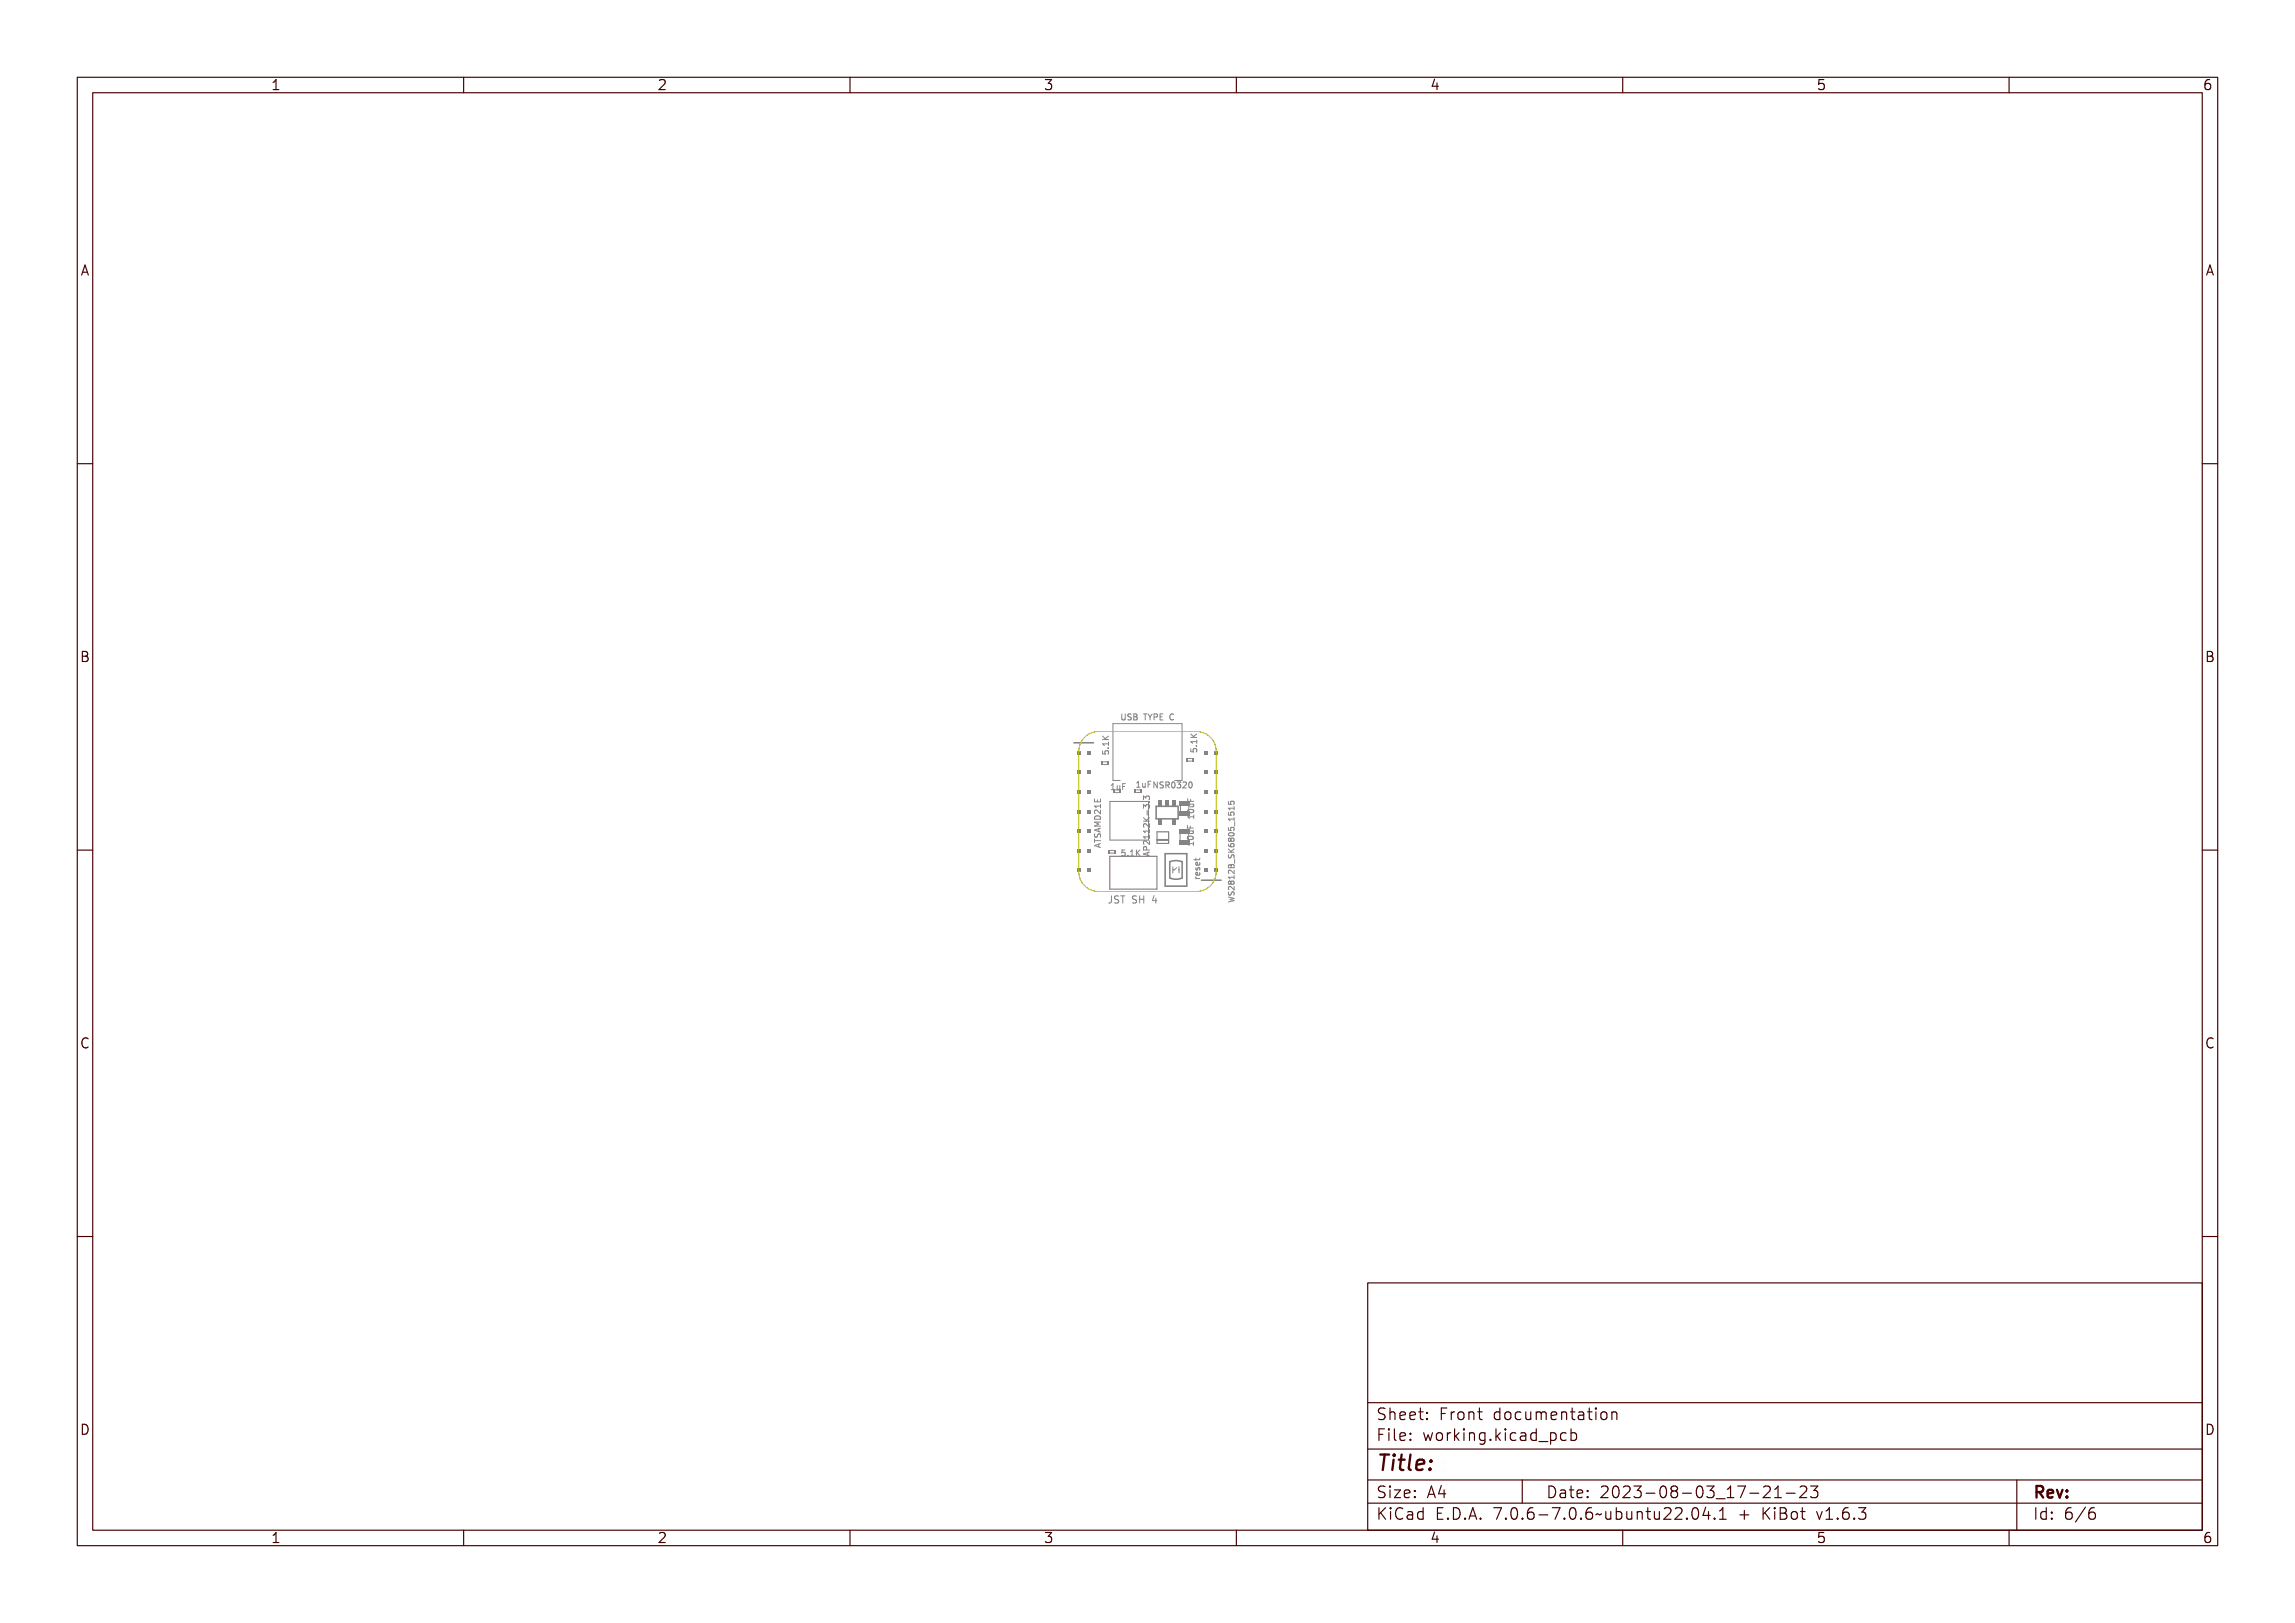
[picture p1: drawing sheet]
<svg xmlns="http://www.w3.org/2000/svg" width="297mm" height="210mm" viewBox="0 0 297 210" stroke-linecap="round" stroke-linejoin="round" font-family="sans-serif">
<defs><g id="words">
<text font-size="2.7" fill="#480000" x="178" y="190.3">Title:</text>
<g font-size="2" fill="#480000">
<text x="178" y="183.7">Sheet: Front documentation</text>
<text x="178" y="186.5">File: working.kicad_pcb</text>
<text x="178" y="193.9">Size: A4</text>
<text x="178" y="196.6">KiCad E.D.A. 7.0.6-7.0.6~ubuntu22.04.1 + KiBot v1.6.3</text>
<text x="200" y="193.9">Date: 2023-08-03_17-21-23</text>
<text x="263" y="196.6">Id: 6/6</text>
<text x="263" y="193.9">Rev:</text>
</g>
<g font-size="1.7" fill="#480000">
<text x="35" y="11.7">1</text>
<text x="85" y="11.7">2</text>
<text x="135" y="11.7">3</text>
<text x="185" y="11.7">4</text>
<text x="235" y="11.7">5</text>
<text x="285" y="11.7">6</text>
<text x="10.5" y="35.7">A</text>
<text x="285.5" y="35.7">A</text>
<text x="10.5" y="85.6">B</text>
<text x="285.5" y="85.6">B</text>
<text x="10.5" y="135.7">C</text>
<text x="285.5" y="135.7">C</text>
<text x="10.5" y="185.6">D</text>
<text x="285.5" y="185.6">D</text>
<text x="35" y="199.7">1</text>
<text x="85" y="199.7">2</text>
<text x="135" y="199.7">3</text>
<text x="185" y="199.7">4</text>
<text x="235" y="199.7">5</text>
<text x="285" y="199.7">6</text>
</g>
<text font-size="1.2" fill="#848484" x="143.3" y="117">JST SH 4</text>
<g font-size="1" fill="#848484">
<text x="145" y="93.2">USB TYPE C</text>
<text x="143.5" y="97.8" transform="rotate(-90 143.5 97.8)">5.1K</text>
<text x="146.9" y="101.9">1uF</text>
<text x="150.1" y="102">NSR0320</text>
<text x="154.9" y="97.5" transform="rotate(-90 154.9 97.5)">5.1K</text>
<text x="143.6" y="102.2">1uF</text>
<text x="154.5" y="105.7" transform="rotate(-90 154.5 105.7)">10uF</text>
<text x="142.4" y="108.8" transform="rotate(-90 142.4 108.8)">ATSAMD21E</text>
<text x="145" y="110.8">5.1K</text>
<text x="155.3" y="113.9" transform="rotate(-90 155.3 113.9)">reset</text>
</g>
</g></defs>
<g fill="none" stroke="#848484" stroke-width=".13">
<path d="M142.7 97.3h.1v.3h.2a.28 .28 0 0 1 .3-.4 .28 .28 0 0 1 .2 .5h-.1a.2 .2 0 0 0 0-.3 .2 .2 0 0 0-.3 0 .2 .2 0 0 0 0 .2h-.4zM142.7 96.1h.7v-.1h.1v.4h-.1v-.2h-.6l.1 .2h-.1zM142.7 95.3l.3 .3 .5-.3v.1l-.4 .2 .4 .1v.1h-.8v-.1h.4l-.4-.3zM143.3 96.8h.2v.1h-.2zM145 92.4h.1v.5a.14 .14 0 0 0 .2 .2 .14 .14 0 0 0 .1-.2v-.5h.1v.5a.25 .25 0 0 1-.2 .3 .25 .25 0 0 1-.3-.3zM145.7 92.5l.3-.1 .1 .1a.15 .15 0 0 0-.3 0 .14 .14 0 0 0 .1 .2 .24 .24 0 0 1 .2 .3 .24 .24 0 0 1-.1 .2 .24 .24 0 0 1-.3-.2 .18 .18 0 0 0 .2 .1 .18 .18 0 0 0 .1-.2 .24 .24 0 0 1-.3-.1 .24 .24 0 0 1 0-.3zM146.3 92.4h.2a.18 .18 0 0 1 .3 .2 .18 .18 0 0 1-.2 .2 .21 .21 0 0 1 .2 .2 .21 .21 0 0 1-.3 .2h-.2zM146.4 92.8h.1a.14 .14 0 0 1 .2 .2 .14 .14 0 0 1-.2 .1h-.1zM146.4 92.5h.1a.12 .12 0 0 1 .2 .1 .12 .12 0 0 1-.2 .1h-.1zM147.5 92.4h.6v.1h-.3v.7h-.1v-.7h-.2zM148.1 92.4h.1l.2 .4 .2-.4h.1l-.3 .4v.4h-.1v-.4zM148.8 92.4h.2a.25 .25 0 0 1 .3 .3 .25 .25 0 0 1-.4 .2v.3h-.1z"/>
<path d="M148.9 92.5h.1a.14 .14 0 0 1 .2 .2 .14 .14 0 0 1-.2 .1h-.1zM149.4 92.4h.5v.1h-.4v.2h.4v.1h-.4v.3h.4v.1h-.5zM150.7 92.5l.2-.1 .2 .1v.1l-.1-.1a.28 .28 0 0 0-.3 .3 .28 .28 0 0 0 .4 .3v.1a.35 .35 0 0 1-.4-.1 .35 .35 0 0 1 0-.5zM151.5 93l.1 .2 .3-.1M151.9 92.5l-.3-.1-.1 .1M154.2 97v.3h.2a.28 .28 0 0 1 .4-.4 .28 .28 0 0 1 .1 .5h-.1a.2 .2 0 0 0 0-.3 .2 .2 0 0 0-.2 0 .2 .2 0 0 0-.1 .3h-.3zM154.2 95.8h.6v-.1h.1v.4h-.1v-.2h-.6l.1 .2h-.1zM154.2 95l.3 .3 .4-.3v.1l-.4 .3h.4v.1h-.7v-.1h.3l-.3-.3zM154.8 96.5h.1v.1h-.1zM141.7 108.4l.7-.2v.1l-.1 .1v.2l.1 .1v.1l-.7-.2zM141.7 107.6h.1v.2h.6v.1h-.6v.3h-.1zM141.7 106.6l.7-.3v.1l-.1 .1v.3h.1v.1l-.7-.2z"/>
<path d="M141.7 105.7h.7v.1h-.6l.4 .2v.1l-.4 .1h.6v.1h-.7v-.2l.4-.1-.4-.1zM141.7 104.1h.7v-.2v.4v-.1h-.6v.1h-.1zM141.7 103.3h.1v.3h.2v-.3h.1v.3h.3v-.3v.4h-.7zM141.7 107.1h.1a.14 .14 0 0 0 0 .2 .14 .14 0 0 0 .2 0 .24 .24 0 0 1 .2-.3 .24 .24 0 0 1 .3 .2 .24 .24 0 0 1-.2 .3 .18 .18 0 0 0 .1-.3 .18 .18 0 0 0-.3 0 .25 .25 0 0 1-.3 .3 .25 .25 0 0 1-.1-.4zM141.7 104.6a.48 .48 0 0 1 .7 .3v-.4v.5l-.3-.3a.18 .18 0 0 0-.3 0 .18 .18 0 0 0 0 .3h-.1v-.2zM141.8 108.5l.4-.1v.2zM141.8 106.6l.4-.1v.2zM141.8 105.2h.1a.38 .38 0 0 1 .4 0 .38 .38 0 0 1 .1 .4h-.7zM141.8 105.3h.4l.2 .2h-.6zM142.2 109.2v.4M142.4 109.1l-.8 .3 .8 .3M143.5 116.1h.4v.6a.33 .33 0 0 1-.5 .2v-.1a.21 .21 0 0 0 .2 .1 .21 .21 0 0 0 .1-.2v-.5h-.2z"/>
<path d="M143.8 101.5l.2-.1v.7h.2v.1h-.4v-.1h.1v-.6l-.1 .1zM144.2 116.1h.3h.2v.1a.2 .2 0 0 0-.3-.1 .2 .2 0 0 0-.1 .3 .3 .3 0 0 1 .4 .2 .3 .3 0 0 1-.2 .4 .3 .3 0 0 1-.4-.2 .21 .21 0 0 0 .3 .1 .21 .21 0 0 0 .1-.3 .29 .29 0 0 1-.3-.1 .29 .29 0 0 1 0-.4zM144.4 101.6h.1v.5h.1l.1-.1v-.4h.1v.6l-.1-.1a.18 .18 0 0 1-.2 .1 .18 .18 0 0 1-.1-.2zM144.8 116.1h.7v.1h-.3v.8h-.1v-.8h-.3zM145 101.4h.4v.1h-.3v.3h.3h-.3v.4h-.1zM145.1 110h.4v.1h-.3v.2a.28 .28 0 0 1 .3 .3 .28 .28 0 0 1-.4 .2v-.1a.2 .2 0 0 0 .3 0 .2 .2 0 0 0 0-.3 .2 .2 0 0 0-.3 0zM145.9 110.6h.1v.2h-.1zM146.4 110.1l.3-.1v.7h.1v.1h-.4v-.1h.2v-.6l-.2 .1zM146.5 116.1h.2h.2v.1a.2 .2 0 0 0-.3-.1 .2 .2 0 0 0 0 .3 .3 .3 0 0 1 .3 .2 .3 .3 0 0 1-.1 .4 .3 .3 0 0 1-.4-.2 .21 .21 0 0 0 .3 .1 .21 .21 0 0 0 .1-.3 .29 .29 0 0 1-.4-.1 .29 .29 0 0 1 .1-.4zM146.9 110h.1v.4l.4-.4h.1l-.3 .3 .3 .5h-.1l-.3-.4-.1 .4h-.1zM147.1 101.2l.2-.1v.7h.2v.1h-.4v-.1h.1v-.6l-.1 .1zM147.1 116.1h.1v.3h.4v-.3h.1v.9h-.1v-.5h-.4v.5h-.1z"/>
<path d="M147.6 101.3h.1v.5h.2l.1-.1v-.4h.1v.6l-.1-.1a.18 .18 0 0 1-.2 .1 .18 .18 0 0 1-.2-.2zM148 103.5v-.5l.3 .3 .1-.3h.3l.1 .1-.1 .4M148 104.6v-.5l.3 .3 .1-.3h.3l.1 .2-.1 .3M148 106.3h.8M148 105.8l.4 .5M148 109.3l.8-.2v.1h-.2v.3l.2 .1v.1l-.8-.3zM148 107.4h.7v-.1h.1v.4h-.1v-.2h-.6l.1 .2h-.1zM148 106.8h.7v-.2h.1v.5h-.1v-.2h-.6l.1 .2h-.1zM148 105.3l.3 .3 .5-.3v.1l-.4 .3 .4 .1v.1h-.8v-.1h.4l-.4-.3zM148.1 108a.48 .48 0 0 1 .6 .2v-.3h.1v.5l-.4-.3a.19 .19 0 0 0-.3 0 .19 .19 0 0 0 .1 .3h-.1l-.1-.2zM148.1 106.1a.48 .48 0 0 1 .6 .3v-.4h.1v.5l-.4-.3a.19 .19 0 0 0-.3 0 .19 .19 0 0 0 .1 .3h-.1l-.1-.2zM148.1 104.2h.2l.1 .1a.23 .23 0 0 1 .4 0 .23 .23 0 0 1-.1 .3 .18 .18 0 0 0 .1-.2 .18 .18 0 0 0-.3-.1 .18 .18 0 0 0-.1 .2h-.1a.15 .15 0 0 0 0-.2 .15 .15 0 0 0-.2 .1 .15 .15 0 0 0 0 .2h-.1z"/>
<path d="M148.1 103l.2-.1 .1 .2a.23 .23 0 0 1 .4-.1 .23 .23 0 0 1-.1 .4 .18 .18 0 0 0 .1-.2 .18 .18 0 0 0-.3-.2 .18 .18 0 0 0-.1 .3h-.1a.15 .15 0 0 0 0-.2 .15 .15 0 0 0-.2 0 .15 .15 0 0 0 0 .2l-.1 .1zM148.1 108.5h.3l.1 .4h.3v.1h-.8zM148.1 109.4l.4-.1v.2zM148.2 108.6h.2v.3h-.3zM148.3 101.1h.4v.1h-.3v.3h.3h-.3v.4h-.1zM148.4 110v-.4h-.3l-.1 .4h.8M148.5 104.9v.2zM148.5 104.9v.6M148.5 110.3v.4M148.6 103.7h.2v.1h-.2zM148.7 103.8h.1M148.8 110.2l-.8 .3 .8 .3"/>
<path d="M148.8 106.6v.5l-.6-.5-.2 .1 .1 .3M148.8 108.8v.5l-.6-.5-.2 .2 .1 .2M148.8 107.3v.5M148.8 108.1v.4M148.8 108.3h-.8l.2 .2M148.8 107.5h-.8l.2 .3M148.8 105.8l-.5 .3M149 116.1h.1v.6h.1v.1h-.1v.2h-.1v-.2h-.4zM149 116.2v.5h-.3zM149.1 116.5h.6M149.8 101.2v.8l-.5-.8v.8M150.2 101.2h.1l.2 .7v-.7h.1v.8h-.1l-.2-.6v.6h-.1z"/>
<path d="M150.9 101.3l.2-.1 .1 .1a.15 .15 0 0 0-.3 0 .15 .15 0 0 0 .1 .2 .24 .24 0 0 1 .3 .3 .24 .24 0 0 1-.2 .2 .24 .24 0 0 1-.3-.2 .18 .18 0 0 0 .2 .1 .18 .18 0 0 0 .1-.2 .24 .24 0 0 1-.3-.1 .24 .24 0 0 1 .1-.3zM151.4 101.2h.2a.21 .21 0 0 1 .3 .2 .21 .21 0 0 1-.2 .2l.3 .4h-.1l-.3-.3h-.1v.3h-.1zM151.5 101.3h.1a.14 .14 0 0 1 .2 .1 .14 .14 0 0 1-.2 .2h-.1zM152.1 101.3a.22 .22 0 0 1 .4 0v.3a.31 .31 0 0 1-.2 .4 .45 .45 0 0 1-.2-.7zM152.2 101.3a.31 .31 0 0 1 .2 .3 .31 .31 0 0 1-.2 .3l-.1-.3zM152.7 101.2a.23 .23 0 0 1 .3 0 .23 .23 0 0 1 0 .4 .23 .23 0 0 1 0 .4 .23 .23 0 0 1-.3-.1 .18 .18 0 0 0 .2 .1 .18 .18 0 0 0 .1-.3 .18 .18 0 0 0-.2-.1v-.1a.15 .15 0 0 0 .2 0 .15 .15 0 0 0-.1-.2 .15 .15 0 0 0-.2 0zM153.3 101.3a.27 .27 0 0 1 .4 0 .27 .27 0 0 1-.1 .4l-.2 .2h.3v.1h-.4l.2-.4a.19 .19 0 0 0 .1-.3 .19 .19 0 0 0-.3 .1zM153.7 106.8v.3h.7M153.7 108.8h.7v-.2h.1v.4h-.1v-.1h-.6v.1h-.1zM153.7 106.7h.1v.4h.2v-.4h.1v.4h.4v.1h-.8zM153.7 108.3a.38 .38 0 0 1 .5-.2 .38 .38 0 0 1 .2 .4 .46 .46 0 0 1-.7-.1zM153.8 105.3h.6v-.2h.1v.4h-.1v-.1h-.5v.2h-.1z"/>
<path d="M153.8 103.2v.4h.3v-.3h.1v.3h.3v.1h-.7zM153.8 108h.3a.31 .31 0 0 1 .4 .2 .44 .44 0 0 1-.4 .3 .44 .44 0 0 1-.4-.3zM153.8 108.2a.34 .34 0 0 1 .6 .1 .35 .35 0 0 1-.6-.1zM153.8 104.6l.3-.1a.31 .31 0 0 1 .4 .2 .44 .44 0 0 1-.4 .3 .44 .44 0 0 1-.4-.3zM153.8 104.7a.34 .34 0 0 1 .6 .1 .34 .34 0 0 1-.6-.1zM153.9 107.4h.6v.1h-.1a.18 .18 0 0 1 .1 .2 .18 .18 0 0 1-.2 .1h-.4v-.1h.4l.1-.1-.1-.1h-.4zM153.9 107.5h.5M153.9 103.9h.6l-.1 .1a.18 .18 0 0 1 .1 .2 .18 .18 0 0 1-.2 .1h-.4v-.1h.5v-.2h-.5zM154 101.3a.22 .22 0 0 1 .3 0l.1 .3a.31 .31 0 0 1-.3 .4 .45 .45 0 0 1-.1-.7zM154 106.9v.2M154.1 101.3a.31 .31 0 0 1 .2 .3 .31 .31 0 0 1-.2 .3l-.1-.3zM154.4 107.5v.3l-.5 .1"/>
<path d="M154.4 109.2h-.7l.2 .2M154.4 108.9v.5M154.7 110.9h.1v.2h.4l.1-.2v.2l-.1 .1h-.4l-.1 .1v-.1h-.1v-.1h.1zM154.8 113.3h.1a.19 .19 0 0 0-.1 .2 .19 .19 0 0 0 .2 .1h.3v.1h-.6v-.1h.1l-.1-.1zM154.8 112.2v.2h.1a.21 .21 0 0 1 .2-.3 .21 .21 0 0 1 .2 .2 .21 .21 0 0 1-.1 .2 .13 .13 0 0 0 .1-.2 .13 .13 0 0 0-.2 0 .18 .18 0 0 1-.3 .2 .18 .18 0 0 1-.1-.3zM154.8 112.8l.2-.1v.4a.23 .23 0 0 0 .2-.4 .29 .29 0 0 1 0 .4 .29 .29 0 0 1-.4 .1 .29 .29 0 0 1 0-.4zM154.8 111.5h.2v.4a.23 .23 0 0 0 .2-.4 .29 .29 0 0 1 0 .4 .29 .29 0 0 1-.4 0 .29 .29 0 0 1 0-.4zM154.8 112.8h.2v.3l-.2-.1zM154.8 111.6h.2v.3l-.2-.1zM159 116.1l.7 .2-.5 .1 .5 .1-.7 .2M159 103.7v.4h.3v-.4h.3l.1 .1-.1 .3M159 105.1v.4h.3v-.4h.3l.1 .1-.1 .3"/>
<path d="M159 107.1v.3l.3 .1v-.4h.3l.1 .1-.1 .3M159 109.2v.2l.1 .1 .5 .1 .1-.2-.1-.2h-.3v.2l.1 .2M159 110.3h.7M159 109.9l.4 .4M159 115.4v.3l.1 .1h.2l.1-.4h.2l.1 .4M159 110.6v.3l.1 .1 .2-.1 .1-.3h.2l.1 .4M159 112l.2-.1 .1 .1 .1-.1h.2l.1 .1v.3h-.7zM159 114.1l.7 .1v.1l-.4 .1 .4 .1v.1l-.7 .1v-.1h.6l-.4-.1v-.1l.4-.1-.6-.1zM159 112h.7v-.2v.4v-.1h-.6v.1zM159 108.8l.3 .3 .4-.3v.1l-.3 .3h.3v.1h-.7v-.1h.3l-.3-.3zM159 106.6h.1v.2h.2a.24 .24 0 0 1 .1-.3 .24 .24 0 0 1 .3 .1 .24 .24 0 0 1-.1 .4 .19 .19 0 0 0 .1-.3 .19 .19 0 0 0-.3 0 .19 .19 0 0 0 0 .2h-.4zM159 105.5h.7v-.2v.4v-.1h-.6v.1z"/>
<path d="M159 104.8h.1v.3h.2a.24 .24 0 0 1 .1-.3 .24 .24 0 0 1 .3 .1 .24 .24 0 0 1-.1 .3 .19 .19 0 0 0 .1-.3 .19 .19 0 0 0-.3 0 .19 .19 0 0 0 0 .3h-.4zM159 104.3h.7v-.2v.4v-.1h-.6v.1zM159 103.6h.1v.3h.2a.24 .24 0 0 1 .1-.3 .24 .24 0 0 1 .3 .1 .24 .24 0 0 1-.1 .3 .19 .19 0 0 0 .1-.3 .19 .19 0 0 0-.3 0 .19 .19 0 0 0 0 .3h-.4zM159 108.3h.1a.21 .21 0 0 0 0 .3 .21 .21 0 0 0 .3 .1 .24 .24 0 0 1 0-.4 .24 .24 0 0 1 .4 .1 .24 .24 0 0 1-.2 .3 .34 .34 0 0 1-.5 0 .34 .34 0 0 1-.1-.4zM159 107.8a.35 .35 0 0 1 .5-.1 .35 .35 0 0 1 .2 .4 .36 .36 0 0 1-.4 .1 .36 .36 0 0 1-.3-.3zM159 113.6l.1 .1a.15 .15 0 0 0 0 .3 .15 .15 0 0 0 .2-.2 .22 .22 0 0 1 .4-.1 .22 .22 0 0 1-.1 .4 .17 .17 0 0 0 .1-.3 .17 .17 0 0 0-.3 0 .24 .24 0 0 1-.3 .3 .25 .25 0 0 1-.1-.5zM159 109.5h.1a.15 .15 0 0 0 0 .3 .15 .15 0 0 0 .2-.1 .22 .22 0 0 1 .4-.2 .22 .22 0 0 1-.1 .4 .17 .17 0 0 0 .1-.2 .17 .17 0 0 0-.3-.1 .24 .24 0 0 1-.3 .3 .24 .24 0 0 1-.1-.4zM159.1 112.5l.2-.1 .1 .2a.21 .21 0 0 1 .3-.1 .21 .21 0 0 1 0 .3 .21 .21 0 0 1-.3-.1 .2 .2 0 0 1-.3 .1 .2 .2 0 0 1 0-.3zM159.1 107.8l.2-.1 .1 .1a.21 .21 0 0 1 .3 0 .21 .21 0 0 1 0 .3 .21 .21 0 0 1-.3-.1 .2 .2 0 0 1-.3 .1 .2 .2 0 0 1 0-.3zM159.1 113.1a.46 .46 0 0 1 .6 .3v-.4v.5l-.3-.3a.18 .18 0 0 0-.3 0 .18 .18 0 0 0 .1 .3h-.1l-.1-.2zM159.1 111.3a.46 .46 0 0 1 .6 .3v-.3v.4l-.3-.3a.18 .18 0 0 0-.3 0 .18 .18 0 0 0 .1 .3h-.1l-.1-.2zM159.1 110.7h.2l.1 .1a.2 .2 0 0 1 .2-.2 .2 .2 0 0 1 .1 .3v.2h-.7z"/>
<path d="M159.1 107.2l.3-.1a.29 .29 0 0 1 .4 .2 .42 .42 0 0 1-.4 .3 .42 .42 0 0 1-.4-.3zM159.1 107.3a.33 .33 0 0 1 .6 .1 .33 .33 0 0 1-.6-.1zM159.1 110.8h.2v.2h-.2zM159.3 114.1l.1-.1 .3 .1-.1 .3-.3-.1M159.3 108.6l.1-.2 .3 .2-.1 .3-.3-.2M159.3 108.6l-.2-.2-.1 .2 .1 .3 .2-.2M159.3 114.1l-.2-.1-.1 .1 .1 .3 .2-.1M159.3 108.6v.1M159.3 114.1v.2M159.3 112v.3M159.4 110.8h.2l.1 .2h-.3zM159.7 104.4v.4"/>
<path d="M159.7 105.8v.4M159.7 112.6v.5l-.5-.5-.2 .1v.3M159.7 113.3v.4M159.7 114.7v.5l-.5-.5-.2 .1v.3M159.7 113.5h-.7l.2 .2M159.7 109.9l-.4 .3M159.7 106h-.7l.2 .2M159.7 104.6h-.7l.2 .2M159.8 106.3v.6M159.8 111.2v.5M159.9 110l.1 .6zM159.9 105.8l.1 .6z"/>
<circle cx="152.3" cy="101.6" r=".07"/>
<circle cx="154.1" cy="108.2" r=".07"/>
<circle cx="154.1" cy="104.7" r=".07"/>
<circle cx="154.1" cy="101.6" r=".07"/>
<circle cx="159.2" cy="112.6" r=".12"/>
<circle cx="159.2" cy="107.9" r=".12"/>
<circle cx="159.4" cy="107.3" r=".06"/>
<circle cx="159.5" cy="108.5" r=".16"/>
<circle cx="159.5" cy="107.9" r=".14"/>
<circle cx="159.5" cy="112.6" r=".14"/>
</g>
<path d="M149.6 104.3h2.9v1.7h-2.9z" fill="none" stroke="#848484" stroke-width=".2"/>
<g fill="#848484">
<path d="M151.7 106h.5v.6h-.5z" fill-rule="evenodd"/>
<path d="M151.7 103.6h.5v.7h-.5z" fill-rule="evenodd"/>
<path d="M150.8 103.6h.5v.7h-.5z" fill-rule="evenodd"/>
<path d="M149.8 106h.5v.6h-.5z" fill-rule="evenodd"/>
<path d="M149.8 103.6h.5v.7h-.5z" fill-rule="evenodd"/>
</g>
<path d="M143.6 110.8h6.1v4.3h-6.1z" fill="none" stroke="#848484" stroke-width=".15"/>
<path d="M155.5 113.9h2.5" fill="none" stroke="#848484" stroke-width=".2"/>
<g fill="#848484">
<path d="M155.9 112.4h.5v.5h-.5z" fill-rule="evenodd"/>
<path d="M157.1 112.4h.5v.5h-.5z" fill-rule="evenodd"/>
<path d="M155.9 109.8h.5v.5h-.5z" fill-rule="evenodd"/>
<path d="M157.1 109.8h.5v.5h-.5z" fill-rule="evenodd"/>
<path d="M155.9 107.3h.5v.5h-.5z" fill-rule="evenodd"/>
<path d="M157.1 107.3h.5v.5h-.5z" fill-rule="evenodd"/>
<path d="M155.9 104.8h.5v.5h-.5z" fill-rule="evenodd"/>
<path d="M157.1 104.8h.5v.5h-.5z" fill-rule="evenodd"/>
<path d="M155.9 102.2h.5v.5h-.5z" fill-rule="evenodd"/>
<path d="M157.1 102.2h.5v.5h-.5z" fill-rule="evenodd"/>
<path d="M155.9 99.7h.5v.5h-.5z" fill-rule="evenodd"/>
<path d="M157.1 99.7h.5v.5h-.5z" fill-rule="evenodd"/>
<path d="M155.9 97.1h.5v.5h-.5z" fill-rule="evenodd"/>
<path d="M157.1 97.1h.5v.5h-.5z" fill-rule="evenodd"/>
</g>
<path d="M139 96.1h2.5" fill="none" stroke="#848484" stroke-width=".2"/>
<g fill="#848484">
<path d="M140.6 97.1h.5v.5h-.5z" fill-rule="evenodd"/>
<path d="M139.4 97.1h.5v.5h-.5z" fill-rule="evenodd"/>
<path d="M140.6 99.7h.5v.5h-.5z" fill-rule="evenodd"/>
<path d="M139.4 99.7h.5v.5h-.5z" fill-rule="evenodd"/>
<path d="M140.6 102.2h.5v.5h-.5z" fill-rule="evenodd"/>
<path d="M139.4 102.2h.5v.5h-.5z" fill-rule="evenodd"/>
<path d="M140.6 104.8h.5v.5h-.5z" fill-rule="evenodd"/>
<path d="M139.4 104.8h.5v.5h-.5z" fill-rule="evenodd"/>
<path d="M140.6 107.3h.5v.5h-.5z" fill-rule="evenodd"/>
<path d="M139.4 107.3h.5v.5h-.5z" fill-rule="evenodd"/>
<path d="M140.6 109.8h.5v.5h-.5z" fill-rule="evenodd"/>
<path d="M139.4 109.8h.5v.5h-.5z" fill-rule="evenodd"/>
<path d="M140.6 112.4h.5v.5h-.5z" fill-rule="evenodd"/>
<path d="M139.4 112.4h.5v.5h-.5z" fill-rule="evenodd"/>
</g>
<path d="M149.7 107.6h1.5v1.5h-1.5zM149.7 108.6h1.5M149.7 108.7h1.5" fill="none" stroke="#848484" stroke-width=".15"/>
<path d="M152.7 107.8v1M153.8 107.8v1" fill="none" stroke="#848484" stroke-width=".13"/>
<g fill="#848484">
<path d="M152.6 107.3h1.3v.6h-1.3z" fill-rule="evenodd"/>
<path d="M152.6 108.7h1.3v.6h-1.3z" fill-rule="evenodd"/>
</g>
<path d="M143.6 110h.5M143.6 110.4h.5M145 101h-1v-7.4h9v7.4" fill="none" stroke="#848484" stroke-width=".13"/>
<g fill="#848484">
<path d="M143.4 110h.2v.5h-.2z" fill-rule="evenodd"/>
<path d="M144.1 110h.3v.5h-.3z" fill-rule="evenodd"/>
</g>
<path d="M142.8 98.6h.5M142.8 98.9h.5" fill="none" stroke="#848484" stroke-width=".13"/>
<g fill="#848484">
<path d="M142.5 98.5h.3v.5h-.3z" fill-rule="evenodd"/>
<path d="M143.3 98.5h.2v.5h-.2z" fill-rule="evenodd"/>
</g>
<path d="M143.6 103.7h5v5h-5zM147.1 102.5h.5M151.8 112.2v.8M152.3 112.3l-.3 .3h-.2M152.5 112.6h.1M152.6 112.2v.8" fill="none" stroke="#848484" stroke-width=".13"/>
<path d="M150.8 110.5h2.8v4.2h-2.8zM151.4 111.5a2.09 2.09 0 0 1 1.6 0v2.1a2.09 2.09 0 0 1-1.6 0z" fill="none" stroke="#848484" stroke-width=".2"/>
<g fill="#848484">
<path d="M146.8 102.1h.3v.5h-.3z" fill-rule="evenodd"/>
<path d="M147.6 102.1h.2v.5h-.2z" fill-rule="evenodd"/>
</g>
<path d="M153.7 98.5h.5M153.7 98.1h.5" fill="none" stroke="#848484" stroke-width=".13"/>
<g fill="#848484">
<path d="M154.2 98.1h.3v.5h-.3z" fill-rule="evenodd"/>
<path d="M153.5 98.1h.2v.5h-.2z" fill-rule="evenodd"/>
</g>
<path d="M152.8 104.1v1" fill="none" stroke="#848484" stroke-width=".13"/>
<g fill="#848484">
<path d="M152.7 103.6h1.3v.6h-1.3z" fill-rule="evenodd"/>
<path d="M152.7 105h1.3v.6h-1.3z" fill-rule="evenodd"/>
<path d="M144.8 102.1h.3v.5h-.3z" fill-rule="evenodd"/>
<path d="M144.1 102.1h.2v.5h-.2z" fill-rule="evenodd"/>
</g>
<path d="M140.2 95.6a2.54 2.54 0 0 1 2-.9h12.7a2.54 2.54 0 0 1 2.5 2.5v15.6a2.54 2.54 0 0 1-2.5 2.6h-12.7a2.54 2.54 0 0 1-2.6-2.6v-15.6l.1-.6z" fill="none" stroke="#c2c200" stroke-width=".13"/>
<g fill="none" stroke="#480000" stroke-width=".15">
<path d="M10 10h277v190h-277zM12 12h273v186h-273zM60 10v2M110 10v2M160 10v2M210 10v2M260 10v2M10 60h2M285 60h2M10 110h2M285 110h2M10 160h2"/>
<path d="M285 160h2M177 166h108v32h-108zM60 198v2M110 198v2M160 198v2M177 181.5h108M177 187.5h108M177 191.5h108M177 194.5h108M178.1 195.2h.2v.6l.6-.6h.3l-.6 .6 .6 .8h-.2l-.5-.7-.2 .2v.5h-.2zM178.2 185h.9v.2h-.7v.4h.6v.2h-.6v.7h-.2zM178.3 182.4l.5-.1h.2v.2a.34 .34 0 0 0-.4-.1 .34 .34 0 0 0-.2 .4 .62 .62 0 0 1 .6 .7 .71 .71 0 0 1-.8 .2v-.2a.4 .4 0 0 0 .4 .1 .4 .4 0 0 0 .3-.3l-.4-.2a.4 .4 0 0 1-.3-.3 .4 .4 0 0 1 .1-.4z"/>
<path d="M178.3 192.5l.5-.1h.2v.2a.34 .34 0 0 0-.4-.1 .34 .34 0 0 0-.2 .4 .62 .62 0 0 1 .6 .7 .71 .71 0 0 1-.8 .2v-.2a.4 .4 0 0 0 .4 .1 .4 .4 0 0 0 .3-.3l-.4-.2a.4 .4 0 0 1-.3-.3 .4 .4 0 0 1 .1-.4zM179.4 182.2h.2v.6a.35 .35 0 0 1 .4-.1 .35 .35 0 0 1 .2 .4v.6h-.2v-.8l-.2-.1a.28 .28 0 0 0-.2 .3v.6h-.2zM179.5 185.4h.4v.9h.4v.2h-.9v-.2h.3v-.8h-.2zM179.5 192.8h.4v.9h.4v.1h-.9v-.1h.3v-.8h-.2zM179.5 195.6h.4v.9h.4v.1h-.9v-.1h.3v-.8h-.2zM179.7 184.9h.2v.3h-.2zM179.7 192.3h.2v.3h-.2zM179.7 195.1h.2v.3h-.2zM180.6 184.9h.4v1.3l.1 .1h.3v.2a.4 .4 0 0 1-.5-.4v-1h-.3zM180.6 192.8h.8v.1l-.6 .8h.6v.1h-.8v-.1l.6-.8h-.6zM180.7 182.8a.49 .49 0 0 1 .6-.1 .49 .49 0 0 1 .2 .5h-.8a.42 .42 0 0 0 .3 .4 .42 .42 0 0 0 .4-.1v.2a.6 .6 0 0 1-.8-.1 .6 .6 0 0 1 .1-.8zM180.7 195.4l.3-.2h.2h.3v.2a.43 .43 0 0 0-.6 0 .43 .43 0 0 0-.2 .5 .43 .43 0 0 0 .2 .5 .43 .43 0 0 0 .6 0v.2a.62 .62 0 0 1-.7 0 .62 .62 0 0 1-.3-.7z"/>
<path d="M180.8 182.9l.2-.1a.27 .27 0 0 1 .3 .3h-.6zM181.8 195.6a.5 .5 0 0 1 .6-.1 .5 .5 0 0 1 .2 .5v.6h-.1v-.1a.38 .38 0 0 1-.5 .2 .38 .38 0 0 1-.2-.5 .38 .38 0 0 1 .4-.2h.3a.35 .35 0 0 0-.3-.4 .35 .35 0 0 0-.4 .2zM181.9 182.8a.49 .49 0 0 1 .6-.1 .49 .49 0 0 1 .2 .5h-.8a.42 .42 0 0 0 .3 .4 .42 .42 0 0 0 .5-.1v.2a.6 .6 0 0 1-.9-.1 .6 .6 0 0 1 .1-.8zM181.9 185.5a.49 .49 0 0 1 .6-.1 .49 .49 0 0 1 .2 .5h-.8a.42 .42 0 0 0 .3 .4 .42 .42 0 0 0 .5-.1v.2a.6 .6 0 0 1-.9-.1 .6 .6 0 0 1 .1-.8zM181.9 192.9a.49 .49 0 0 1 .6-.1 .49 .49 0 0 1 .2 .5h-.8a.42 .42 0 0 0 .3 .4 .42 .42 0 0 0 .5-.1v.2a.6 .6 0 0 1-.9-.1 .6 .6 0 0 1 .1-.8zM182 196.2l.5-.1a.31 .31 0 0 1-.2 .4 .31 .31 0 0 1-.4-.1zM182 182.9l.2-.1a.27 .27 0 0 1 .3 .3h-.6zM182 185.6l.2-.1a.27 .27 0 0 1 .3 .3h-.6zM182 193l.2-.1a.27 .27 0 0 1 .3 .3h-.6zM183 195.7l.4-.2 .2 .2v-.6h.2v1.5h-.2v-.1a.42 .42 0 0 1-.5 .1 .42 .42 0 0 1-.2-.5zM183.2 195.8a.23 .23 0 0 1 .4 0v.3a.33 .33 0 0 1-.2 .4 .48 .48 0 0 1-.2-.7zM183.2 182.3h.2v.4h.4v.1h-.4v.7l.1 .1h.3v.1a.41 .41 0 0 1-.6-.3v-.6h-.3v-.1h.3z"/>
<path d="M183.3 185.4h.2v.3h-.2zM183.3 186.2h.2v.3h-.2zM183.3 192.8h.2v.3h-.2zM183.3 193.6h.2v.2h-.2zM184.5 182.7h.2v.3h-.2zM184.5 183.5h.2v.2h-.2zM185.2 185.4h.2l.2 .8 .1-.5h.2l.2 .5 .1-.8h.2l-.2 1.1h-.2l-.2-.7-.2 .7h-.1zM185.4 195.2h.9v.2h-.7v.4h.6v.2h-.6v.5h.7v.1h-.9zM185.7 192.4h.2l.5 1.4h-.2l-.1-.3h-.5l-.1 .3h-.2zM185.8 192.6l.2 .7h-.4zM186.6 182.3h.9v.2h-.7v.4h.6v.2h-.6v.6h-.2zM186.7 185.5a.56 .56 0 0 1 .8 .2 .56 .56 0 0 1-.3 .7 .57 .57 0 0 1-.6-.2 .57 .57 0 0 1 .1-.7z"/>
<path d="M186.8 185.6a.26 .26 0 0 1 .3-.1 .26 .26 0 0 1 .2 .2v.2a.33 .33 0 0 1-.3 .4l-.2-.2zM186.9 196.4h.2v.2h-.2zM187.1 192.4h.2v.9h.2v.2h-.2v.3h-.2v-.3h-.6v-.2zM187.1 192.6v.7h-.4zM187.8 195.2a.76 .76 0 0 1 .9 .7 .76 .76 0 0 1-.9 .7zM188 195.4a.5 .5 0 0 1 .5 .2 .5 .5 0 0 1 0 .5 .39 .39 0 0 1-.5 .4zM188 182.7h.2v.2a.41 .41 0 0 1 .6-.2v.2a.37 .37 0 0 0-.5-.1 .37 .37 0 0 0-.1 .4v.5h-.2zM188 185.4h.2v.2a.41 .41 0 0 1 .6-.2v.2a.37 .37 0 0 0-.5-.1 .37 .37 0 0 0-.1 .4v.6h-.2zM189.1 184.9h.1v.9l.5-.4h.2l-.4 .4 .5 .7h-.2l-.4-.6-.2 .1v.5h-.1zM189.1 182.8a.56 .56 0 0 1 .8 .2 .56 .56 0 0 1-.3 .7 .57 .57 0 0 1-.6-.2 .57 .57 0 0 1 .1-.7zM189.2 182.9a.26 .26 0 0 1 .3-.1 .26 .26 0 0 1 .2 .2v.2a.33 .33 0 0 1-.3 .4l-.2-.2zM189.3 196.4h.3v.2h-.3z"/>
<path d="M190.2 182.7h.2v.1a.35 .35 0 0 1 .4-.1 .35 .35 0 0 1 .3 .4v.6h-.2v-.8l-.2-.1a.28 .28 0 0 0-.3 .3v.6h-.2zM190.3 185.4h.4v.9h.4v.2h-.9v-.2h.4v-.8h-.3zM190.5 195.2h.3l.4 1.4h-.2l-.1-.3h-.5l-.1 .3h-.2zM190.6 184.9h.1v.3h-.1zM190.6 195.4l.2 .7h-.4zM191.4 185.4h.2v.1a.35 .35 0 0 1 .4-.1 .35 .35 0 0 1 .3 .4v.7h-.2v-.9l-.2-.1a.28 .28 0 0 0-.3 .3v.7h-.2zM191.7 182.3h.1v.4h.4v.1h-.4v.7l.1 .1h.3v.1a.41 .41 0 0 1-.5-.3v-.6h-.3v-.1h.3zM191.7 196.4h.3v.2h-.3zM192.7 185.5l.3-.2 .3 .2v-.1h.2v1a.53 .53 0 0 1-.8 .4v-.2a.36 .36 0 0 0 .4 .1 .36 .36 0 0 0 .2-.4l-.2 .1a.51 .51 0 0 1-.5-.2 .51 .51 0 0 1 0-.5zM192.8 185.6a.25 .25 0 0 1 .3-.1 .25 .25 0 0 1 .2 .2v.2a.32 .32 0 0 1-.3 .4 .47 .47 0 0 1-.2-.7zM193.8 195.2h.9l-.5 1.4h-.2l.5-1.2h-.7zM193.9 182.8l.3-.2 .3 .2v-.6h.2v1.5h-.2v-.1a.42 .42 0 0 1-.6 .1 .42 .42 0 0 1-.1-.5z"/>
<path d="M194.1 182.8a.42 .42 0 0 1 .4 .4 .42 .42 0 0 1-.3 .4 .48 .48 0 0 1-.1-.8zM194.1 186.2h.3v.3h-.3zM195.1 184.9h.2v.9l.4-.4h.3l-.5 .4 .5 .7h-.2l-.4-.6-.1 .1v.5h-.2zM195.1 182.8a.56 .56 0 0 1 .8 .2 .56 .56 0 0 1-.3 .7 .57 .57 0 0 1-.6-.2 .57 .57 0 0 1 .1-.7zM195.2 182.9a.26 .26 0 0 1 .3-.1 .26 .26 0 0 1 .2 .2v.2a.33 .33 0 0 1-.3 .4l-.2-.2zM195.3 196.4h.3v.2h-.3zM196.3 185.4h.5v.9h.3v.2h-.9v-.2h.4v-.8h-.3zM196.3 195.4a.45 .45 0 0 1 .5-.2 .45 .45 0 0 1 .3 .5v.2a.51 .51 0 0 1-.2 .6 .51 .51 0 0 1-.6 0l-.1-.6zM196.4 182.8l.5-.2 .2 .1v.2a.4 .4 0 0 0-.6 0 .4 .4 0 0 0 0 .6 .4 .4 0 0 0 .6 0v.2a.58 .58 0 0 1-.8-.1 .58 .58 0 0 1 .1-.8zM196.5 195.4a.39 .39 0 0 1 .4 .5v.2a.29 .29 0 0 1-.3 .4 .29 .29 0 0 1-.2-.4v-.5zM196.6 184.9h.2v.3h-.2zM197 191.5v3"/>
<path d="M197.4 182.7h.2v.8l.2 .1a.28 .28 0 0 0 .3-.3v-.6h.2v1h-.2v-.1a.35 .35 0 0 1-.4 .2 .35 .35 0 0 1-.3-.5zM197.6 185.5l.5-.2 .2 .1v.2a.4 .4 0 0 0-.6 0 .4 .4 0 0 0 0 .6 .4 .4 0 0 0 .6 0v.2a.58 .58 0 0 1-.8-.1 .58 .58 0 0 1 .1-.8zM197.7 196.4h.3v.2h-.3zM198.6 182.7h.1a.21 .21 0 0 1 .2-.1 .21 .21 0 0 1 .2 .2l.2-.2 .1 .1a1.27 1.27 0 0 1 .2 1h-.2v-.8l-.1-.1-.2 .1v.8h-.1v-.8l-.2-.1-.1 .1v.8h-.1zM198.7 185.4a.5 .5 0 0 1 .5-.1 .5 .5 0 0 1 .3 .5v.7h-.2v-.2a.38 .38 0 0 1-.5 .2 .38 .38 0 0 1-.2-.5 .38 .38 0 0 1 .5-.2h.2a.35 .35 0 0 0-.3-.4 .35 .35 0 0 0-.3 .2zM198.7 195.4l.3-.2h.2h.2v.2a.43 .43 0 0 0-.5 0 .43 .43 0 0 0-.1 .5 .44 .44 0 0 1 .6-.1 .44 .44 0 0 1 .1 .6 .47 .47 0 0 1-.6 .3 .47 .47 0 0 1-.3-.5v-.5zM198.8 186l.5-.1a.31 .31 0 0 1-.1 .4 .31 .31 0 0 1-.4-.1zM198.9 195.9a.3 .3 0 0 1 .4 .3 .3 .3 0 0 1-.4 .2l-.1-.2zM199.9 185.5l.3-.2 .3 .2v-.6h.2v1.6h-.2v-.2a.42 .42 0 0 1-.5 .1 .42 .42 0 0 1-.2-.5zM199.9 182.8a.49 .49 0 0 1 .6-.1 .49 .49 0 0 1 .2 .5h-.7a.42 .42 0 0 0 .2 .4 .42 .42 0 0 0 .5-.1v.2a.6 .6 0 0 1-.8-.1 .6 .6 0 0 1 0-.8zM200 196h.5v.2h-.5zM200 185.6a.23 .23 0 0 1 .4 0l.1 .3a.33 .33 0 0 1-.3 .4 .48 .48 0 0 1-.2-.7z"/>
<path d="M200.1 182.9l.2-.1a.27 .27 0 0 1 .3 .3h-.6zM200.1 192.4a.76 .76 0 0 1 1 .7 .76 .76 0 0 1-1 .7zM200.3 192.6a.5 .5 0 0 1 .5 .2 .5 .5 0 0 1 .1 .5 .39 .39 0 0 1-.6 .4zM200.9 186.8h1.2v.1h-1.2zM201 195.2h.9l-.5 1.4h-.2l.5-1.2h-.7zM201.1 182.7h.1v.1a.35 .35 0 0 1 .5-.1 .35 .35 0 0 1 .2 .4v.6h-.2v-.8l-.2-.1a.28 .28 0 0 0-.3 .3v.6h-.1zM201.4 192.8a.5 .5 0 0 1 .6-.1 .5 .5 0 0 1 .2 .5v.6h-.1v-.1a.38 .38 0 0 1-.5 .2 .38 .38 0 0 1-.2-.5 .38 .38 0 0 1 .4-.2h.3a.35 .35 0 0 0-.3-.4 .35 .35 0 0 0-.4 .2zM201.6 193.4l.5-.1a.31 .31 0 0 1-.2 .4 .31 .31 0 0 1-.4-.1zM202.2 185.4h.2v.1a.42 .42 0 0 1 .6-.1 .42 .42 0 0 1 .1 .5 .42 .42 0 0 1-.1 .5 .42 .42 0 0 1-.6-.1v.6h-.2zM202.5 182.3h.2v.4h.4v.1h-.4v.7l.1 .1h.3v.1a.41 .41 0 0 1-.6-.3v-.6h-.3v-.1h.3zM202.5 185.6a.24 .24 0 0 1 .3-.1 .24 .24 0 0 1 .1 .2l.1 .2a.32 .32 0 0 1-.3 .4 .48 .48 0 0 1-.2-.7zM202.5 196.4h.3v.2h-.3z"/>
<path d="M202.8 192.4h.2v.4h.4v.1h-.4v.7l.1 .1h.3v.1a.41 .41 0 0 1-.6-.3v-.6h-.3v-.1h.3zM203.5 182.7a.5 .5 0 0 1 .5-.1 .5 .5 0 0 1 .3 .5v.6h-.2v-.1a.38 .38 0 0 1-.5 .2 .38 .38 0 0 1-.2-.5 .38 .38 0 0 1 .5-.2h.2a.35 .35 0 0 0-.2-.4 .35 .35 0 0 0-.4 .2zM203.5 195.4a.45 .45 0 0 1 .6-.2 .45 .45 0 0 1 .2 .5v.2a.51 .51 0 0 1-.1 .6 .51 .51 0 0 1-.7 0l-.1-.6zM203.6 185.5l.5-.2 .2 .1v.2a.4 .4 0 0 0-.5 0 .4 .4 0 0 0 0 .6 .4 .4 0 0 0 .5 0v.2a.58 .58 0 0 1-.8-.1 .58 .58 0 0 1 .1-.8zM203.7 183.3l.4-.1a.31 .31 0 0 1-.1 .4 .31 .31 0 0 1-.4-.1zM203.7 195.4a.39 .39 0 0 1 .4 .5v.2a.29 .29 0 0 1-.2 .4 .29 .29 0 0 1-.3-.4v-.5zM203.9 192.9a.49 .49 0 0 1 .6-.1 .49 .49 0 0 1 .2 .5h-.8a.42 .42 0 0 0 .3 .4 .42 .42 0 0 0 .5-.1v.2a.6 .6 0 0 1-.9-.1 .6 .6 0 0 1 .1-.8zM204 193l.2-.1a.27 .27 0 0 1 .3 .3h-.6zM204.7 184.9h.1v.6a.41 .41 0 0 1 .6-.1 .41 .41 0 0 1 .2 .5 .42 .42 0 0 1-.2 .5 .42 .42 0 0 1-.6-.1v.2h-.1zM204.9 182.3h.2v.4h.4v.1h-.4v.7l.1 .1h.3v.1a.41 .41 0 0 1-.6-.3v-.6h-.3v-.1h.3zM204.9 185.6a.24 .24 0 0 1 .3-.1 .24 .24 0 0 1 .2 .2v.2a.32 .32 0 0 1-.3 .4 .48 .48 0 0 1-.2-.7zM204.9 196.4h.3v.2h-.3z"/>
<path d="M205.3 192.8h.2v.3h-.2zM205.3 193.6h.2v.2h-.2zM205.9 182.7h.5v.9h.3v.1h-.9v-.1h.4v-.8h-.3zM205.9 195.4l.3-.2h.2h.2v.2a.43 .43 0 0 0-.5 0 .43 .43 0 0 0-.1 .5 .44 .44 0 0 1 .6-.1 .44 .44 0 0 1 .1 .6 .47 .47 0 0 1-.5 .3 .47 .47 0 0 1-.4-.5v-.5zM206.1 195.9a.3 .3 0 0 1 .5 .3 .3 .3 0 0 1-.5 .2l-.1-.2zM206.2 182.2h.2v.3h-.2zM207 196l.3-.1 .5 .1 .2-.1a.32 .32 0 0 1-.5 .2h-.3l-.2 .1zM207.1 182.8a.56 .56 0 0 1 .8 .2 .56 .56 0 0 1-.2 .7 .57 .57 0 0 1-.7-.2 .57 .57 0 0 1 .1-.7zM207.3 182.9a.26 .26 0 0 1 .2-.1 .26 .26 0 0 1 .2 .2l.1 .2a.33 .33 0 0 1-.3 .4l-.3-.2zM207.4 192.5a.5 .5 0 0 1 .7 0 .5 .5 0 0 1-.1 .7l-.4 .5h.7v.1h-.9v-.1l.2-.3a.72 .72 0 0 0 .4-.8l-.3-.1-.3 .2zM208.3 182.7h.1v.1a.35 .35 0 0 1 .5-.1 .35 .35 0 0 1 .2 .4v.6h-.2v-.8l-.2-.1a.28 .28 0 0 0-.3 .3v.6h-.1zM208.3 195.6h.1l.1 .8 .2 .1a.28 .28 0 0 0 .2-.3v-.6h.2v1h-.2v-.1a.35 .35 0 0 1-.4 .2 .35 .35 0 0 1-.2-.5z"/>
<path d="M208.7 192.6a.45 .45 0 0 1 .5-.2 .45 .45 0 0 1 .3 .5v.2a.51 .51 0 0 1-.2 .6 .51 .51 0 0 1-.6 0l-.1-.6zM208.9 192.6a.39 .39 0 0 1 .4 .5v.2a.29 .29 0 0 1-.3 .4 .29 .29 0 0 1-.2-.4v-.5zM209.5 195.1h.2v.6a.41 .41 0 0 1 .5-.1 .41 .41 0 0 1 .2 .5 .42 .42 0 0 1-.2 .5 .42 .42 0 0 1-.5-.1v.1h-.2zM209.7 195.8a.24 .24 0 0 1 .3-.1 .24 .24 0 0 1 .2 .2v.2a.32 .32 0 0 1-.3 .4 .48 .48 0 0 1-.2-.7zM209.8 192.5a.5 .5 0 0 1 .7 0 .5 .5 0 0 1-.1 .7l-.4 .5h.7v.1h-.9v-.1l.2-.3a.72 .72 0 0 0 .4-.8l-.3-.1-.3 .2zM210 198v2M210.7 195.6h.2v.8l.2 .1a.28 .28 0 0 0 .2-.3v-.6h.2v1h-.2v-.1a.35 .35 0 0 1-.4 .2 .35 .35 0 0 1-.2-.5zM211 192.4a.49 .49 0 0 1 .6 0 .49 .49 0 0 1 .2 .6l-.2 .1a.45 .45 0 0 1 .2 .6 .45 .45 0 0 1-.6 .2l-.2-.1v-.2a.37 .37 0 0 0 .5 .1 .37 .37 0 0 0 .1-.5h-.4v-.2a.28 .28 0 0 0 .4-.1 .28 .28 0 0 0 0-.3 .28 .28 0 0 0-.4 0h-.2zM211.9 195.6h.2v.1a.35 .35 0 0 1 .4-.1 .35 .35 0 0 1 .2 .4v.6h-.2v-.8l-.2-.1a.28 .28 0 0 0-.2 .3v.6h-.2zM212.4 193.2h.5v.2h-.5zM213.3 195.2h.2v.4h.4v.1h-.4v.7l.1 .1h.3v.1a.41 .41 0 0 1-.6-.3v-.6h-.3v-.1h.3zM213.5 192.6a.45 .45 0 0 1 .5-.2 .45 .45 0 0 1 .3 .5v.2a.51 .51 0 0 1-.2 .6 .51 .51 0 0 1-.6 0l-.1-.6z"/>
<path d="M213.7 192.6a.39 .39 0 0 1 .4 .5v.2a.29 .29 0 0 1-.3 .4 .29 .29 0 0 1-.2-.4v-.5zM214.3 195.6h.2v.8l.2 .1a.28 .28 0 0 0 .2-.3v-.6h.2v1h-.2v-.1a.35 .35 0 0 1-.4 .2 .35 .35 0 0 1-.2-.5zM214.7 192.5a.41 .41 0 0 1 .6-.1 .41 .41 0 0 1 0 .6l-.1 .1a.43 .43 0 0 1 .3 .6 .43 .43 0 0 1-.7 .2 .41 .41 0 0 1-.2-.4 .41 .41 0 0 1 .3-.4l-.3-.2zM215.5 195.3a.5 .5 0 0 1 .7 0 .5 .5 0 0 1-.1 .7l-.4 .5h.6v.1h-.9v-.1l.3-.3a.72 .72 0 0 0 .3-.8l-.2-.1-.3 .2zM216 193.2h.5v.2h-.5zM216.7 195.3a.5 .5 0 0 1 .7 0 .5 .5 0 0 1-.1 .7l-.4 .5h.6v.1h-.9v-.1l.3-.3a.72 .72 0 0 0 .3-.8l-.2-.1-.3 .2zM217.1 192.6a.45 .45 0 0 1 .5-.2 .45 .45 0 0 1 .3 .5v.2a.51 .51 0 0 1-.2 .6 .51 .51 0 0 1-.6 0l-.1-.6zM217.3 192.6a.39 .39 0 0 1 .4 .5v.2a.29 .29 0 0 1-.3 .4 .29 .29 0 0 1-.2-.4v-.5zM218.2 196.4h.2v.2h-.2zM218.2 192.4a.49 .49 0 0 1 .6 0 .49 .49 0 0 1 .2 .6l-.2 .1a.45 .45 0 0 1 .2 .6 .45 .45 0 0 1-.6 .2l-.2-.1v-.2a.37 .37 0 0 0 .5 .1 .37 .37 0 0 0 .1-.5h-.4v-.2a.28 .28 0 0 0 .4-.1 .28 .28 0 0 0 0-.3 .28 .28 0 0 0-.4 0h-.2zM219.2 195.4a.45 .45 0 0 1 .5-.2 .45 .45 0 0 1 .3 .5v.2a.51 .51 0 0 1-.2 .6 .51 .51 0 0 1-.6 0l-.2-.6zM219.2 194.2h1.3v.1h-1.3z"/>
<path d="M219.4 195.4a.39 .39 0 0 1 .4 .5v.2a.29 .29 0 0 1-.3 .4 .29 .29 0 0 1-.3-.4l.1-.5zM220.7 192.5l.5-.1v1.3h.3v.1h-.8v-.1h.3v-1.1h-.3zM220.8 195.2h.2v.9h.2v.2h-.2v.3h-.2v-.3h-.6v-.2zM220.8 195.4v.7h-.4zM221.8 196.4h.2v.2h-.2zM221.8 192.4h.9l-.5 1.4h-.2l.5-1.2h-.7zM222.8 195.3l.5-.1v1.3h.3v.1h-.8v-.1h.3v-1.1h-.3zM223.2 193.2h.5v.2h-.5zM224.2 192.5a.5 .5 0 0 1 .8 0 .5 .5 0 0 1-.2 .7l-.4 .5h.7v.1h-.9v-.1l.2-.3a.72 .72 0 0 0 .4-.8l-.3-.1-.3 .2zM225.4 195.5h.2v.4h.4v.2h-.4v.4h-.2v-.4h-.4v-.2h.4zM225.5 192.5l.5-.1v1.3h.3v.1h-.8v-.1h.3v-1.1h-.3zM226.8 193.2h.5v.2h-.5z"/>
<path d="M227.5 195.2h.2v.6l.6-.6h.2l-.6 .6 .6 .8h-.2l-.5-.7-.1 .2v.5h-.2zM227.8 192.5a.5 .5 0 0 1 .8 0 .5 .5 0 0 1-.2 .7l-.4 .5h.7v.1h-.9v-.1l.2-.3a.72 .72 0 0 0 .4-.8l-.3-.1-.3 .2zM228.8 195.6h.4v.9h.4v.1h-.9v-.1h.4v-.8h-.3zM229.1 192.4a.49 .49 0 0 1 .5 0 .49 .49 0 0 1 .2 .6l-.2 .1a.45 .45 0 0 1 .3 .6 .45 .45 0 0 1-.7 .2l-.2-.1v-.2a.37 .37 0 0 0 .5 .1 .37 .37 0 0 0 .1-.5h-.3v-.2a.28 .28 0 0 0 .3-.1 .28 .28 0 0 0 0-.3 .28 .28 0 0 0-.4 0h-.1zM229.1 195.1h.1v.3h-.1zM229.9 195.2h.4a.35 .35 0 0 1 .5 .2 .35 .35 0 0 1-.3 .5 .41 .41 0 0 1 .3 .5 .41 .41 0 0 1-.5 .2h-.4zM230.1 196h.2a.27 .27 0 0 1 .3 .2 .27 .27 0 0 1-.3 .3h-.2zM230.1 195.4h.2a.23 .23 0 0 1 .3 .2 .23 .23 0 0 1-.3 .2h-.2zM231.2 193.2h1.1M231.2 195.7a.56 .56 0 0 1 .8 .2 .56 .56 0 0 1-.3 .7 .57 .57 0 0 1-.6-.2 .57 .57 0 0 1 .1-.7zM231.3 195.8a.26 .26 0 0 1 .3-.1 .26 .26 0 0 1 .2 .2v.2a.33 .33 0 0 1-.3 .4l-.2-.2zM232.6 195.2h.1v.4h.4v.1h-.4l.1 .7v.1h.3v.1a.41 .41 0 0 1-.5-.3v-.6h-.3v-.1h.3z"/>
<path d="M233 192.4l.2-.1h.3a.41 .41 0 0 1 .2 .6l-.8 .9h.9M234.3 192.3h.9l-.5 .6a.41 .41 0 0 1 .5 .2v.4l-.1 .2-.6 .1-.2-.2M234.6 195.6h.2l.3 .9 .4-.9h.2l-.4 1h-.3zM236 195.3l.5-.1v1.3h.3v.1h-.8v-.1h.3v-1.1h-.3zM237.4 196.4h.3v.2h-.3zM238.4 195.4l.3-.2h.2h.2v.2a.43 .43 0 0 0-.5 0 .43 .43 0 0 0-.1 .5 .44 .44 0 0 1 .6-.1 .44 .44 0 0 1 .1 .6 .47 .47 0 0 1-.5 .3 .47 .47 0 0 1-.4-.5v-.5zM238.6 195.9a.3 .3 0 0 1 .4 .3 .3 .3 0 0 1-.4 .2l-.1-.2zM239.8 196.4h.3v.2h-.3zM240.7 195.2a.49 .49 0 0 1 .6 0 .49 .49 0 0 1 .2 .6l-.2 .1a.45 .45 0 0 1 .2 .6 .45 .45 0 0 1-.6 .2l-.2-.1v-.2a.37 .37 0 0 0 .5 .1 .37 .37 0 0 0 .1-.5l-.4-.1v-.1a.28 .28 0 0 0 .4-.1 .28 .28 0 0 0 0-.3 .28 .28 0 0 0-.4 0h-.2zM260 198v2M261 191.5v6.5M263.2 195.2h.8v.2h-.3v1.1h.3v.1h-.8v-.1h.3v-1.1h-.3z"/>
<path d="M264.4 195.7l.3-.2 .3 .2v-.6h.2v1.5h-.2v-.1a.42 .42 0 0 1-.5 .1 .42 .42 0 0 1-.2-.5zM264.6 195.8a.23 .23 0 0 1 .4 0v.3a.33 .33 0 0 1-.2 .4 .48 .48 0 0 1-.2-.7zM265.9 195.6h.2v.3h-.2zM265.9 196.4h.2v.2h-.2zM268.1 195.4l.2-.2h.3h.2v.2a.43 .43 0 0 0-.5 0 .43 .43 0 0 0-.2 .5 .44 .44 0 0 1 .7-.1 .44 .44 0 0 1 .1 .6 .47 .47 0 0 1-.6 .3 .47 .47 0 0 1-.3-.5v-.5zM268.2 195.9a.3 .3 0 0 1 .5 .3 .3 .3 0 0 1-.5 .2v-.2zM269.9 195.2h.2l-.8 1.6h-.2zM270.5 195.4l.2-.2h.3h.2v.2a.43 .43 0 0 0-.5 0 .43 .43 0 0 0-.2 .5 .44 .44 0 0 1 .7-.1 .44 .44 0 0 1 .1 .6 .47 .47 0 0 1-.6 .3 .47 .47 0 0 1-.3-.5v-.5zM270.6 195.9a.3 .3 0 0 1 .5 .3 .3 .3 0 0 1-.5 .2v-.2z"/>
<circle cx="196.7" cy="195.9" r=".13"/>
<circle cx="203.9" cy="195.9" r=".13"/>
<circle cx="209" cy="193.1" r=".13"/>
<circle cx="213.8" cy="193.1" r=".13"/>
<circle cx="215" cy="193.4" r=".29"/>
<circle cx="215" cy="192.8" r=".25"/>
<circle cx="217.4" cy="193.1" r=".13"/>
<circle cx="219.5" cy="195.9" r=".13"/>
</g>
<g fill="none" stroke="#480000" stroke-width=".3">
<path d="M178.1 188.4h1.4v.2h-.6v1.7h-.2v-1.7h-.6zM179.9 188.8h.7v1.3h.4v.2h-1.2v-.2h.5v-1.1h-.4zM180.3 188.3h.3v.3h-.3zM181.8 188.4h.2v.4h.6v.2h-.6v1l.2 .1h.4v.2a.55 .55 0 0 1-.8-.5v-.8h-.4v-.2h.4zM183 188.3h.6l.1 1.6 .1 .2h.4v.2a.54 .54 0 0 1-.8-.5v-1.4h-.4zM184.8 189a.65 .65 0 0 1 .8-.1 .65 .65 0 0 1 .3 .7h-1.1a.56 .56 0 0 0 .4 .5 .56 .56 0 0 0 .6-.1v.2a.81 .81 0 0 1-1.1-.1 .81 .81 0 0 1 .1-1.1zM185 189.1a.38 .38 0 0 1 .4-.1 .38 .38 0 0 1 .2 .4h-.8zM186.7 188.9h.3v.4h-.3zM186.7 189.9h.3v.4h-.3zM263.1 192.4a.73 .73 0 0 1 .9 .2 .36 .36 0 0 1-.3 .6l.2 .1 .3 .5h-.2l-.3-.4-.2-.2h-.2v.6h-.2zM263.3 192.6h.2a.26 .26 0 0 1 .3 .2 .26 .26 0 0 1-.2 .3h-.3zM264.5 192.9a.49 .49 0 0 1 .6-.1 .49 .49 0 0 1 .2 .5h-.8a.42 .42 0 0 0 .3 .4 .42 .42 0 0 0 .4-.1v.2a.6 .6 0 0 1-.8-.1 .6 .6 0 0 1 .1-.8z"/>
<path d="M264.6 193l.2-.1a.27 .27 0 0 1 .3 .3h-.6zM265.5 192.8h.2l.3 .9 .3-.9h.2l-.4 1h-.2zM267.1 192.8h.2v.3h-.2zM267.1 193.6h.2v.2h-.2z"/>
</g>
<use href="#words"/>
</svg>
